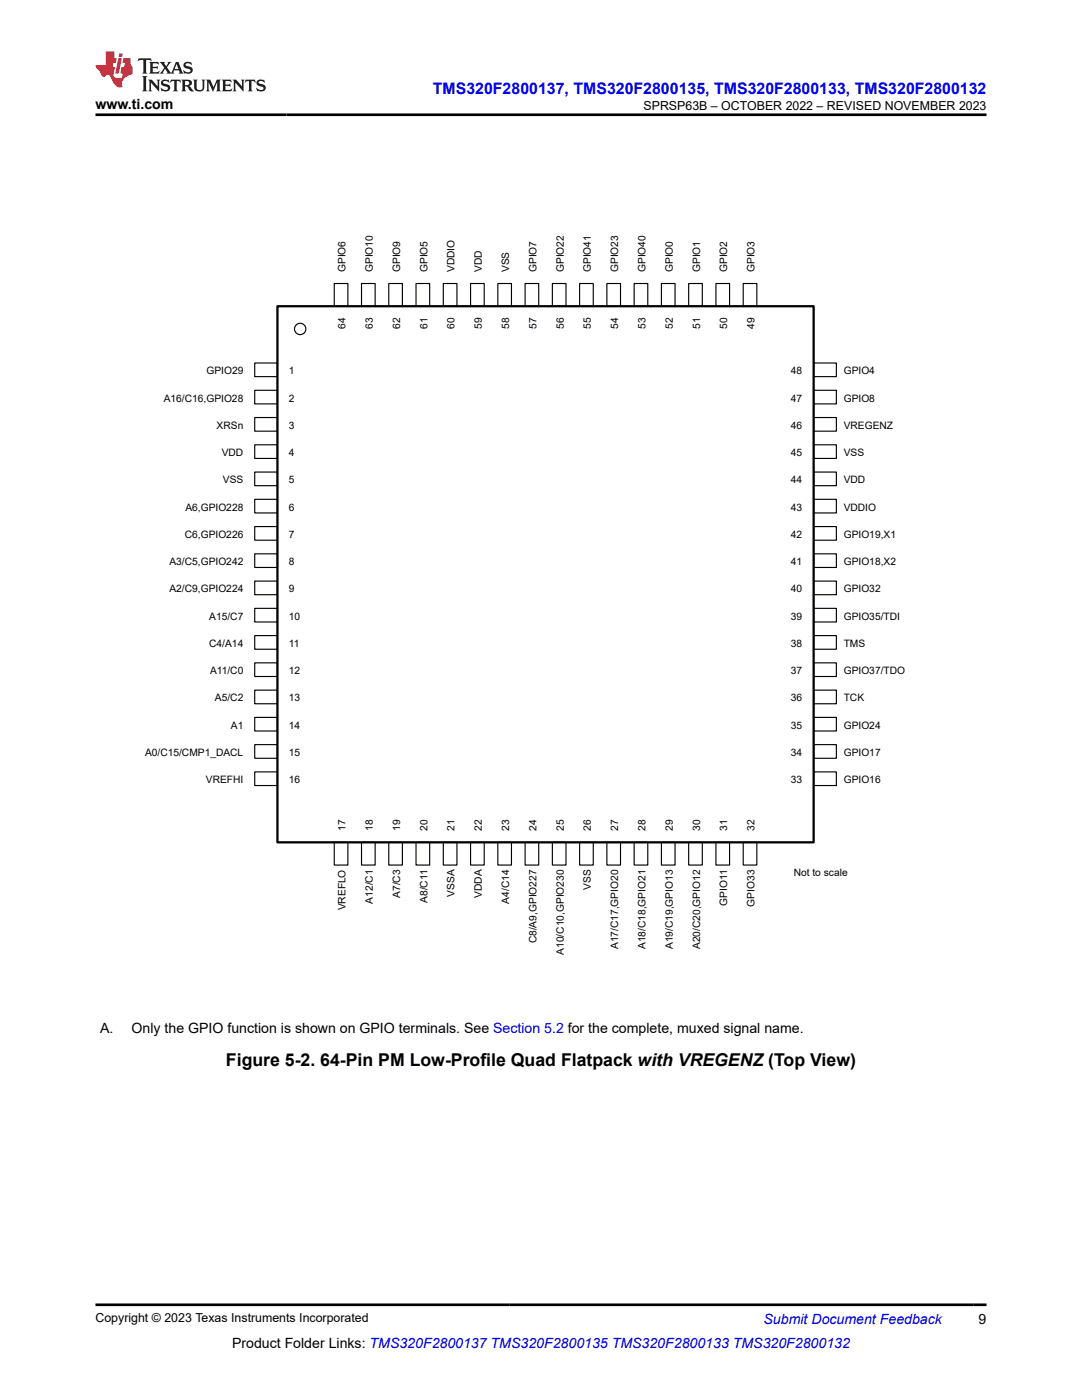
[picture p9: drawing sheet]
<svg xmlns="http://www.w3.org/2000/svg" width="216mm" height="279mm" viewBox="0 0 216 279" stroke-linecap="round" stroke-linejoin="round" font-family="sans-serif">
<defs><g id="words">
<text font-size="3.5" x="45.1" y="212.8">Figure 5-2. 64-Pin PM Low-Profile Quad Flatpack with VREGENZ (Top View)</text>
<text font-size="3.2" fill="#00f" x="86.4" y="18.7">TMS320F2800137, TMS320F2800135, TMS320F2800133, TMS320F2800132</text>
<g font-size="2.8">
<text x="19" y="21.8">www.ti.com</text>
<text x="20" y="206.2">A.</text>
<text x="26.3" y="206.2">Only the GPIO function is shown on GPIO terminals. See Section 5.2 for the complete, muxed signal name.</text>
<text x="46.3" y="269">Product Folder Links: TMS320F2800137 TMS320F2800135 TMS320F2800133 TMS320F2800132</text>
<text x="195.3" y="264.2">9</text>
</g>
<text font-size="2.8" fill="#00f" x="152.4" y="264.2">Submit Document Feedback</text>
<g font-size="2.5">
<text x="128.4" y="21.9">SPRSP63B – OCTOBER 2022 – REVISED NOVEMBER 2023</text>
<text x="19" y="263.9">Copyright © 2023 Texas Instruments Incorporated</text>
</g>
<g font-size="2">
<text x="69" y="54.3" transform="rotate(-90 69 54.3)">GPIO6</text>
<text x="74.4" y="54.3" transform="rotate(-90 74.4 54.3)">GPIO10</text>
<text x="79.8" y="54.3" transform="rotate(-90 79.8 54.3)">GPIO9</text>
<text x="85.3" y="54.3" transform="rotate(-90 85.3 54.3)">GPIO5</text>
<text x="90.7" y="54.3" transform="rotate(-90 90.7 54.3)">VDDIO</text>
<text x="96.2" y="54.3" transform="rotate(-90 96.2 54.3)">VDD</text>
<text x="101.6" y="54.3" transform="rotate(-90 101.6 54.3)">VSS</text>
<text x="107" y="54.3" transform="rotate(-90 107 54.3)">GPIO7</text>
<text x="112.5" y="54.3" transform="rotate(-90 112.5 54.3)">GPIO22</text>
<text x="117.9" y="54.3" transform="rotate(-90 117.9 54.3)">GPIO41</text>
<text x="123.4" y="54.3" transform="rotate(-90 123.4 54.3)">GPIO23</text>
<text x="128.8" y="54.3" transform="rotate(-90 128.8 54.3)">GPIO40</text>
<text x="134.2" y="54.3" transform="rotate(-90 134.2 54.3)">GPIO0</text>
<text x="139.7" y="54.3" transform="rotate(-90 139.7 54.3)">GPIO1</text>
<text x="145.1" y="54.3" transform="rotate(-90 145.1 54.3)">GPIO2</text>
<text x="150.6" y="54.3" transform="rotate(-90 150.6 54.3)">GPIO3</text>
<text x="69" y="65.7" transform="rotate(-90 69 65.7)">64</text>
<text x="74.4" y="65.7" transform="rotate(-90 74.4 65.7)">63</text>
<text x="79.8" y="65.6" transform="rotate(-90 79.8 65.6)">62</text>
<text x="85.3" y="65.7" transform="rotate(-90 85.3 65.7)">61</text>
<text x="90.7" y="65.7" transform="rotate(-90 90.7 65.7)">60</text>
<text x="96.2" y="65.6" transform="rotate(-90 96.2 65.6)">59</text>
<text x="101.6" y="65.7" transform="rotate(-90 101.6 65.7)">58</text>
<text x="107" y="65.7" transform="rotate(-90 107 65.7)">57</text>
<text x="112.5" y="65.6" transform="rotate(-90 112.5 65.6)">56</text>
<text x="117.9" y="65.7" transform="rotate(-90 117.9 65.7)">55</text>
<text x="123.4" y="65.7" transform="rotate(-90 123.4 65.7)">54</text>
<text x="128.8" y="65.6" transform="rotate(-90 128.8 65.6)">53</text>
<text x="134.2" y="65.7" transform="rotate(-90 134.2 65.7)">52</text>
<text x="139.7" y="65.7" transform="rotate(-90 139.7 65.7)">51</text>
<text x="145.1" y="65.6" transform="rotate(-90 145.1 65.6)">50</text>
<text x="150.6" y="65.7" transform="rotate(-90 150.6 65.7)">49</text>
<text x="41.2" y="74.7">GPIO29</text>
<text x="57.6" y="74.7">1</text>
<text x="157.8" y="74.7">48</text>
<text x="168.4" y="74.7">GPIO4</text>
<text x="32.7" y="80.2">A16/C16,GPIO28</text>
<text x="57.6" y="80.2">2</text>
<text x="157.8" y="80.2">47</text>
<text x="168.4" y="80.2">GPIO8</text>
<text x="43.2" y="85.6">XRSn</text>
<text x="57.6" y="85.6">3</text>
<text x="157.8" y="85.6">46</text>
<text x="168.4" y="85.6">VREGENZ</text>
<text x="44.3" y="91">VDD</text>
<text x="57.6" y="91">4</text>
<text x="157.8" y="91">45</text>
<text x="168.4" y="91">VSS</text>
<text x="37" y="101.9">A6,GPIO228</text>
<text x="44.5" y="96.5">VSS</text>
<text x="57.6" y="96.5">5</text>
<text x="57.6" y="101.9">6</text>
<text x="157.8" y="96.5">44</text>
<text x="157.8" y="101.9">43</text>
<text x="168.4" y="96.5">VDD</text>
<text x="168.4" y="101.9">VDDIO</text>
<text x="36.9" y="107.4">C6,GPIO226</text>
<text x="57.6" y="107.4">7</text>
<text x="157.8" y="107.4">42</text>
<text x="168.4" y="107.4">GPIO19,X1</text>
<text x="33.8" y="112.8">A3/C5,GPIO242</text>
<text x="57.6" y="112.8">8</text>
<text x="157.8" y="112.8">41</text>
<text x="168.4" y="112.8">GPIO18,X2</text>
<text x="33.8" y="118.2">A2/C9,GPIO224</text>
<text x="57.6" y="118.2">9</text>
<text x="157.8" y="118.2">40</text>
<text x="168.4" y="118.2">GPIO32</text>
<text x="41.8" y="123.7">A15/C7</text>
<text x="57.6" y="123.7">10</text>
<text x="157.8" y="123.7">39</text>
<text x="168.4" y="123.7">GPIO35/TDI</text>
<text x="41.8" y="129.1">C4/A14</text>
<text x="57.6" y="129.1">11</text>
<text x="157.8" y="129.1">38</text>
<text x="168.4" y="129.1">TMS</text>
<text x="41.9" y="134.6">A11/C0</text>
<text x="57.6" y="134.6">12</text>
<text x="157.8" y="134.6">37</text>
<text x="168.4" y="134.6">GPIO37/TDO</text>
<text x="42.9" y="140">A5/C2</text>
<text x="57.6" y="140">13</text>
<text x="157.8" y="140">36</text>
<text x="168.4" y="140">TCK</text>
<text x="46.1" y="145.4">A1</text>
<text x="57.6" y="145.4">14</text>
<text x="157.8" y="145.4">35</text>
<text x="168.4" y="145.4">GPIO24</text>
<text x="28.9" y="150.9">A0/C15/CMP1_DACL</text>
<text x="57.6" y="150.9">15</text>
<text x="157.8" y="150.9">34</text>
<text x="168.4" y="150.9">GPIO17</text>
<text x="41.1" y="156.3">VREFHI</text>
<text x="57.6" y="156.3">16</text>
<text x="157.8" y="156.3">33</text>
<text x="168.4" y="156.3">GPIO16</text>
<text x="69" y="165.8" transform="rotate(-90 69 165.8)">17</text>
<text x="74.4" y="165.8" transform="rotate(-90 74.4 165.8)">18</text>
<text x="79.8" y="165.8" transform="rotate(-90 79.8 165.8)">19</text>
<text x="85.3" y="165.8" transform="rotate(-90 85.3 165.8)">20</text>
<text x="90.7" y="165.8" transform="rotate(-90 90.7 165.8)">21</text>
<text x="96.2" y="165.8" transform="rotate(-90 96.2 165.8)">22</text>
<text x="101.6" y="165.8" transform="rotate(-90 101.6 165.8)">23</text>
<text x="107" y="165.8" transform="rotate(-90 107 165.8)">24</text>
<text x="112.5" y="165.8" transform="rotate(-90 112.5 165.8)">25</text>
<text x="117.9" y="165.8" transform="rotate(-90 117.9 165.8)">26</text>
<text x="123.4" y="165.8" transform="rotate(-90 123.4 165.8)">27</text>
<text x="128.8" y="165.8" transform="rotate(-90 128.8 165.8)">28</text>
<text x="134.2" y="165.8" transform="rotate(-90 134.2 165.8)">29</text>
<text x="139.7" y="165.8" transform="rotate(-90 139.7 165.8)">30</text>
<text x="145.1" y="165.8" transform="rotate(-90 145.1 165.8)">31</text>
<text x="150.6" y="165.8" transform="rotate(-90 150.6 165.8)">32</text>
<text x="79.8" y="179.2" transform="rotate(-90 79.8 179.2)">A7/C3</text>
<text x="90.7" y="179" transform="rotate(-90 90.7 179)">VSSA</text>
<text x="96.2" y="179.2" transform="rotate(-90 96.2 179.2)">VDDA</text>
<text x="117.9" y="177.6" transform="rotate(-90 117.9 177.6)">VSS</text>
<text x="158.4" y="174.9">Not to scale</text>
<text x="69" y="181.7" transform="rotate(-90 69 181.7)">VREFLO</text>
<text x="74.4" y="180.3" transform="rotate(-90 74.4 180.3)">A12/C1</text>
<text x="85.3" y="180.2" transform="rotate(-90 85.3 180.2)">A8/C11</text>
<text x="101.6" y="180.4" transform="rotate(-90 101.6 180.4)">A4/C14</text>
<text x="145.1" y="180.8" transform="rotate(-90 145.1 180.8)">GPIO11</text>
<text x="150.6" y="180.9" transform="rotate(-90 150.6 180.9)">GPIO33</text>
<text x="107" y="188.3" transform="rotate(-90 107 188.3)">C8/A9,GPIO227</text>
<text x="112.5" y="190.6" transform="rotate(-90 112.5 190.6)">A10/C10,GPIO230</text>
<text x="123.4" y="189.4" transform="rotate(-90 123.4 189.4)">A17/C17,GPIO20</text>
<text x="128.8" y="189.4" transform="rotate(-90 128.8 189.4)">A18/C18,GPIO21</text>
<text x="134.2" y="189.4" transform="rotate(-90 134.2 189.4)">A19/C19,GPIO13</text>
<text x="139.7" y="189.4" transform="rotate(-90 139.7 189.4)">A20/C20,GPIO12</text>
</g>
</g></defs>
<path d="M66.7 56.6h2.7v4.5h-2.7z" fill="none" stroke="#000" stroke-width=".23"/>
<path d="M66.7 168.1h2.7v4.5h-2.7z" fill="#fff"/>
<path d="M66.7 168.1h2.7v4.5h-2.7z" fill="none" stroke="#000" stroke-width=".23"/>
<path d="M50.8 72.4h4.6v2.8h-4.6z" fill="#fff"/>
<path d="M50.8 72.4h4.6v2.8h-4.6z" fill="none" stroke="#000" stroke-width=".23"/>
<path d="M162.4 72.4h4.5v2.8h-4.5z" fill="#fff"/>
<path d="M162.4 72.4h4.5v2.8h-4.5z" fill="none" stroke="#000" stroke-width=".23"/>
<path d="M72.1 56.6h2.8v4.5h-2.8z" fill="#fff"/>
<path d="M72.1 56.6h2.8v4.5h-2.8z" fill="none" stroke="#000" stroke-width=".23"/>
<path d="M72.1 168.1h2.8v4.5h-2.8z" fill="#fff"/>
<path d="M72.1 168.1h2.8v4.5h-2.8z" fill="none" stroke="#000" stroke-width=".23"/>
<path d="M50.8 77.9h4.6v2.7h-4.6z" fill="#fff"/>
<path d="M50.8 77.9h4.6v2.7h-4.6z" fill="none" stroke="#000" stroke-width=".23"/>
<path d="M162.4 77.9h4.5v2.7h-4.5z" fill="#fff"/>
<path d="M162.4 77.9h4.5v2.7h-4.5z" fill="none" stroke="#000" stroke-width=".23"/>
<path d="M77.6 56.6h2.7v4.5h-2.7z" fill="#fff"/>
<path d="M77.6 56.6h2.7v4.5h-2.7z" fill="none" stroke="#000" stroke-width=".23"/>
<path d="M77.6 168.1h2.7v4.5h-2.7z" fill="#fff"/>
<path d="M77.6 168.1h2.7v4.5h-2.7z" fill="none" stroke="#000" stroke-width=".23"/>
<path d="M50.8 83.3h4.6v2.7h-4.6z" fill="#fff"/>
<path d="M50.8 83.3h4.6v2.7h-4.6z" fill="none" stroke="#000" stroke-width=".23"/>
<path d="M162.4 83.3h4.5v2.7h-4.5z" fill="#fff"/>
<path d="M162.4 83.3h4.5v2.7h-4.5z" fill="none" stroke="#000" stroke-width=".23"/>
<path d="M83 56.6h2.7v4.5h-2.7z" fill="#fff"/>
<path d="M83 56.6h2.7v4.5h-2.7z" fill="none" stroke="#000" stroke-width=".23"/>
<path d="M83 168.1h2.7v4.5h-2.7z" fill="#fff"/>
<path d="M83 168.1h2.7v4.5h-2.7z" fill="none" stroke="#000" stroke-width=".23"/>
<path d="M50.8 88.8h4.6v2.7h-4.6z" fill="#fff"/>
<path d="M50.8 88.8h4.6v2.7h-4.6z" fill="none" stroke="#000" stroke-width=".23"/>
<path d="M162.4 88.8h4.5v2.7h-4.5z" fill="#fff"/>
<path d="M162.4 88.8h4.5v2.7h-4.5z" fill="none" stroke="#000" stroke-width=".23"/>
<path d="M88.5 56.6h2.7v4.5h-2.7z" fill="#fff"/>
<path d="M88.5 56.6h2.7v4.5h-2.7z" fill="none" stroke="#000" stroke-width=".23"/>
<path d="M88.5 168.1h2.7v4.5h-2.7z" fill="#fff"/>
<path d="M88.5 168.1h2.7v4.5h-2.7z" fill="none" stroke="#000" stroke-width=".23"/>
<path d="M50.8 94.2h4.6v2.7h-4.6z" fill="#fff"/>
<path d="M50.8 94.2h4.6v2.7h-4.6z" fill="none" stroke="#000" stroke-width=".23"/>
<path d="M162.4 94.2h4.5v2.7h-4.5z" fill="#fff"/>
<path d="M162.4 94.2h4.5v2.7h-4.5z" fill="none" stroke="#000" stroke-width=".23"/>
<path d="M93.9 56.6h2.7v4.5h-2.7z" fill="#fff"/>
<path d="M93.9 56.6h2.7v4.5h-2.7z" fill="none" stroke="#000" stroke-width=".23"/>
<path d="M93.9 168.1h2.7v4.5h-2.7z" fill="#fff"/>
<path d="M93.9 168.1h2.7v4.5h-2.7z" fill="none" stroke="#000" stroke-width=".23"/>
<path d="M50.8 99.6h4.6v2.8h-4.6z" fill="#fff"/>
<path d="M50.8 99.6h4.6v2.8h-4.6z" fill="none" stroke="#000" stroke-width=".23"/>
<path d="M162.4 99.6h4.5v2.8h-4.5z" fill="#fff"/>
<path d="M162.4 99.6h4.5v2.8h-4.5z" fill="none" stroke="#000" stroke-width=".23"/>
<path d="M99.3 56.6h2.8v4.5h-2.8z" fill="#fff"/>
<path d="M99.3 56.6h2.8v4.5h-2.8z" fill="none" stroke="#000" stroke-width=".23"/>
<path d="M99.3 168.1h2.8v4.5h-2.8z" fill="#fff"/>
<path d="M99.3 168.1h2.8v4.5h-2.8z" fill="none" stroke="#000" stroke-width=".23"/>
<path d="M50.8 105.1h4.6v2.7h-4.6z" fill="#fff"/>
<path d="M50.8 105.1h4.6v2.7h-4.6z" fill="none" stroke="#000" stroke-width=".23"/>
<path d="M162.4 105.1h4.5v2.7h-4.5z" fill="#fff"/>
<path d="M162.4 105.1h4.5v2.7h-4.5z" fill="none" stroke="#000" stroke-width=".23"/>
<path d="M104.8 56.6h2.7v4.5h-2.7z" fill="#fff"/>
<path d="M104.8 56.6h2.7v4.5h-2.7z" fill="none" stroke="#000" stroke-width=".23"/>
<path d="M104.8 168.1h2.7v4.5h-2.7z" fill="#fff"/>
<path d="M104.8 168.1h2.7v4.5h-2.7z" fill="none" stroke="#000" stroke-width=".23"/>
<path d="M50.8 110.5h4.6v2.7h-4.6z" fill="#fff"/>
<path d="M50.8 110.5h4.6v2.7h-4.6z" fill="none" stroke="#000" stroke-width=".23"/>
<path d="M162.4 110.5h4.5v2.7h-4.5z" fill="#fff"/>
<path d="M162.4 110.5h4.5v2.7h-4.5z" fill="none" stroke="#000" stroke-width=".23"/>
<path d="M110.2 56.6h2.7v4.5h-2.7z" fill="#fff"/>
<path d="M110.2 56.6h2.7v4.5h-2.7z" fill="none" stroke="#000" stroke-width=".23"/>
<path d="M110.2 168.1h2.7v4.5h-2.7z" fill="#fff"/>
<path d="M110.2 168.1h2.7v4.5h-2.7z" fill="none" stroke="#000" stroke-width=".23"/>
<path d="M50.8 116h4.6v2.7h-4.6z" fill="#fff"/>
<path d="M50.8 116h4.6v2.7h-4.6z" fill="none" stroke="#000" stroke-width=".23"/>
<path d="M162.4 116h4.5v2.7h-4.5z" fill="#fff"/>
<path d="M162.4 116h4.5v2.7h-4.5z" fill="none" stroke="#000" stroke-width=".23"/>
<path d="M115.7 56.6h2.7v4.5h-2.7z" fill="#fff"/>
<path d="M115.7 56.6h2.7v4.5h-2.7z" fill="none" stroke="#000" stroke-width=".23"/>
<path d="M115.7 168.1h2.7v4.5h-2.7z" fill="#fff"/>
<path d="M115.7 168.1h2.7v4.5h-2.7z" fill="none" stroke="#000" stroke-width=".23"/>
<path d="M50.8 121.4h4.6v2.7h-4.6z" fill="#fff"/>
<path d="M50.8 121.4h4.6v2.7h-4.6z" fill="none" stroke="#000" stroke-width=".23"/>
<path d="M162.4 121.4h4.5v2.7h-4.5z" fill="#fff"/>
<path d="M162.4 121.4h4.5v2.7h-4.5z" fill="none" stroke="#000" stroke-width=".23"/>
<path d="M121.1 56.6h2.7v4.5h-2.7z" fill="#fff"/>
<path d="M121.1 56.6h2.7v4.5h-2.7z" fill="none" stroke="#000" stroke-width=".23"/>
<path d="M121.1 168.1h2.7v4.5h-2.7z" fill="#fff"/>
<path d="M121.1 168.1h2.7v4.5h-2.7z" fill="none" stroke="#000" stroke-width=".23"/>
<path d="M50.8 126.8h4.6v2.8h-4.6z" fill="#fff"/>
<path d="M50.8 126.8h4.6v2.8h-4.6z" fill="none" stroke="#000" stroke-width=".23"/>
<path d="M162.4 126.8h4.5v2.8h-4.5z" fill="#fff"/>
<path d="M162.4 126.8h4.5v2.8h-4.5z" fill="none" stroke="#000" stroke-width=".23"/>
<path d="M126.5 56.6h2.8v4.5h-2.8z" fill="#fff"/>
<path d="M126.5 56.6h2.8v4.5h-2.8z" fill="none" stroke="#000" stroke-width=".23"/>
<path d="M126.5 168.1h2.8v4.5h-2.8z" fill="#fff"/>
<path d="M126.5 168.1h2.8v4.5h-2.8z" fill="none" stroke="#000" stroke-width=".23"/>
<path d="M50.8 132.3h4.6v2.7h-4.6z" fill="#fff"/>
<path d="M50.8 132.3h4.6v2.7h-4.6z" fill="none" stroke="#000" stroke-width=".23"/>
<path d="M162.4 132.3h4.5v2.7h-4.5z" fill="#fff"/>
<path d="M162.4 132.3h4.5v2.7h-4.5z" fill="none" stroke="#000" stroke-width=".23"/>
<path d="M132 56.6h2.7v4.5h-2.7z" fill="#fff"/>
<path d="M132 56.6h2.7v4.5h-2.7z" fill="none" stroke="#000" stroke-width=".23"/>
<path d="M132 168.1h2.7v4.5h-2.7z" fill="#fff"/>
<path d="M132 168.1h2.7v4.5h-2.7z" fill="none" stroke="#000" stroke-width=".23"/>
<path d="M50.8 137.7h4.6v2.8h-4.6z" fill="#fff"/>
<path d="M50.8 137.7h4.6v2.8h-4.6z" fill="none" stroke="#000" stroke-width=".23"/>
<path d="M162.4 137.7h4.5v2.8h-4.5z" fill="#fff"/>
<path d="M162.4 137.7h4.5v2.8h-4.5z" fill="none" stroke="#000" stroke-width=".23"/>
<path d="M137.4 56.6h2.7v4.5h-2.7z" fill="#fff"/>
<path d="M137.4 56.6h2.7v4.5h-2.7z" fill="none" stroke="#000" stroke-width=".23"/>
<path d="M137.4 168.1h2.7v4.5h-2.7z" fill="#fff"/>
<path d="M137.4 168.1h2.7v4.5h-2.7z" fill="none" stroke="#000" stroke-width=".23"/>
<path d="M50.8 143.2h4.6v2.7h-4.6z" fill="#fff"/>
<path d="M50.8 143.2h4.6v2.7h-4.6z" fill="none" stroke="#000" stroke-width=".23"/>
<path d="M162.4 143.2h4.5v2.7h-4.5z" fill="#fff"/>
<path d="M162.4 143.2h4.5v2.7h-4.5z" fill="none" stroke="#000" stroke-width=".23"/>
<path d="M142.9 56.6h2.7v4.5h-2.7z" fill="#fff"/>
<path d="M142.9 56.6h2.7v4.5h-2.7z" fill="none" stroke="#000" stroke-width=".23"/>
<path d="M142.9 168.1h2.7v4.5h-2.7z" fill="#fff"/>
<path d="M142.9 168.1h2.7v4.5h-2.7z" fill="none" stroke="#000" stroke-width=".23"/>
<path d="M50.8 148.6h4.6v2.7h-4.6z" fill="#fff"/>
<path d="M50.8 148.6h4.6v2.7h-4.6z" fill="none" stroke="#000" stroke-width=".23"/>
<path d="M162.4 148.6h4.5v2.7h-4.5z" fill="#fff"/>
<path d="M162.4 148.6h4.5v2.7h-4.5z" fill="none" stroke="#000" stroke-width=".23"/>
<path d="M148.3 56.6h2.7v4.5h-2.7z" fill="#fff"/>
<path d="M148.3 56.6h2.7v4.5h-2.7z" fill="none" stroke="#000" stroke-width=".23"/>
<path d="M148.3 168.1h2.7v4.5h-2.7z" fill="#fff"/>
<path d="M148.3 168.1h2.7v4.5h-2.7z" fill="none" stroke="#000" stroke-width=".23"/>
<path d="M50.8 154.1h4.6v2.7h-4.6z" fill="#fff"/>
<path d="M50.8 154.1h4.6v2.7h-4.6z" fill="none" stroke="#000" stroke-width=".23"/>
<path d="M162.4 154.1h4.5v2.7h-4.5z" fill="#fff"/>
<g fill="none" stroke="#000" stroke-width=".23">
<path d="M162.4 154.1h4.5v2.7h-4.5z"/>
<circle cx="59.9" cy="65.6" r="1.13"/>
</g>
<path d="M55.4 61.1h107v107h-107z" fill="none" stroke="#000" stroke-width=".45"/>
<path d="M27.7 11.6l-.2 .6 .5-.2h.6v.1v2.2l-.2 .4h1l-.2-.4v-2.2v-.1h.5l.5 .2-.1-.6zM29.8 12.4l.2 .3v1.6l-.2 .4h1.9l.1-.6a1.08 1.08 0 0 1-1.3 .2v-.7h.6l.4 .2v-.7l-.4 .2h-.6v-.5l.2-.2a1 1 0 0 1 1 .3l-.1-.5zM31.8 12.4l1 1.1-1 1.2h.9l-.2-.2 .4-.8 .5 .8-.2 .2h1.6l-.2-.2 .1-.5h1l.1 .5-.1 .2h.9l-.2-.4-.8-1.9h-.5l-1 2.1-.8-1.1 .9-1h-.8l.2 .2-.5 .6-.3-.6 .1-.2zM35.2 12.8l.4 1h-.8zM36.8 12.5a.65 .65 0 0 0-.2 .7 .65 .65 0 0 0 .6 .5l.7 .1 .1 .3a.79 .79 0 0 1-.7 .4 .79 .79 0 0 1-.7-.5l.1 .7 .2-.1a.93 .93 0 0 0 1.1 0 .93 .93 0 0 0 .4-.9 1.46 1.46 0 0 0-1.2-.6l-.1-.3a1.09 1.09 0 0 1 1.2 .2l-.2-.6-.1 .1-.6-.2zM28.4 15.2l.2 .4v2.2l-.2 .4h1l-.2-.4v-2.2l.2-.4zM29.6 15.9l.2 .4v1.5l-.2 .4h.8l-.3-.4v-1.3l1.7 1.8v-2l.2-.4h-.8l.2 .2 .1 1.1-1.2-1.3zM32.3 16a.65 .65 0 0 0-.2 .8 .65 .65 0 0 0 .7 .4l.6 .2 .1 .2a.79 .79 0 0 1-.7 .4 .79 .79 0 0 1-.7-.5l.1 .7 .2-.1a.93 .93 0 0 0 1.1 .1 .93 .93 0 0 0 .4-1 1.46 1.46 0 0 0-1.2-.5l-.1-.4a1.09 1.09 0 0 1 1.2 .2l-.2-.6-.1 .1-.6-.1zM34.1 15.9l-.1 .6a.63 .63 0 0 1 .7-.3l.1 1.6-.3 .4h1l-.2-.4v-1.6a.66 .66 0 0 1 .8 .3l-.1-.6zM36.2 15.9l.2 .4v1.5l-.2 .4h.9l-.2-.2v-.7h.5l.1 .2a.79 .79 0 0 0 1.2 .6l-1-.9a.61 .61 0 0 0 .6-.6 .61 .61 0 0 0-.5-.7zM36.9 16.2h.2a.47 .47 0 0 1 .5 .1 .47 .47 0 0 1 .1 .5l-.2 .1-.6 .1zM38.5 15.9l.2 .2a2.27 2.27 0 0 0 .4 2 1.04 1.04 0 0 0 1.7-.7v-1.3l.2-.2h-.8l.2 .4v1.1a.6 .6 0 0 1-.6 .6 .6 .6 0 0 1-.6-.6v-1.1l.3-.4zM41.1 15.9l.2 .4v1.5l-.2 .4h.7l-.2-.4v-1.4l.9 1.9 .8-1.9v1.4l-.2 .4h1l-.3-.4v-1.5l.3-.4h-.8l-.7 1.5-.7-1.5zM44.3 15.9l.2 .4v1.5l-.2 .4h1.9l.1-.6a1.09 1.09 0 0 1-1.3 .2v-.7h.6l.4 .2v-.6l-.4 .2h-.6v-.6l.2-.1a1.01 1.01 0 0 1 1 .3l-.1-.6zM46.4 15.9l.3 .4v1.5l-.3 .4h.8l-.2-.4v-1.3l1.6 1.8v-2l.2-.4h-.7l.2 .2v1.1l-1.2-1.3zM49 15.9l-.1 .6a.63 .63 0 0 1 .8-.3v1.6l-.3 .4h1l-.2-.4v-1.6a.66 .66 0 0 1 .8 .3l-.1-.6zM51.4 16a.65 .65 0 0 0-.2 .8 .65 .65 0 0 0 .6 .4l.6 .2 .2 .2a.79 .79 0 0 1-.8 .4 .79 .79 0 0 1-.6-.5l.1 .7 .2-.1a.93 .93 0 0 0 1 .1 .93 .93 0 0 0 .5-1 1.46 1.46 0 0 0-1.3-.5l-.1-.4a1.09 1.09 0 0 1 1.3 .2l-.2-.6-.2 .1-.5-.1z" fill="#231f20"/>
<path d="M21.1 10.3v2.7h-2.1l.1 .4 .9 1a.95 .95 0 0 0 .9 .9 .59 .59 0 0 1 .6-.4 .59 .59 0 0 1 .5 .3l.4 .8a1.59 1.59 0 0 0 2.1 1.4 1.61 1.61 0 0 1 1-2.3l1-.3-.1-1.5a1.59 1.59 0 0 1-.4-1.7h-1.4l-.2 .9h.5l-.1 .9h-.5l-.2 .9v.3l.4 .1-.2 .9h-.6a.73 .73 0 0 1-1.1-.7l.3-1.5h-.5l.2-.9h.5l.2-.9h-.5v-1.3zM23.6 11.6l-.6 3.1h.7l.6-3.1zM23.8 10.7l-.1 .6h.7l.1-.6z" fill="#ed1c24"/>
<path d="M19 22.9h177.8M19 260.4h177.8" fill="none" stroke="#000" stroke-width=".53"/>
<use href="#words"/>
</svg>
